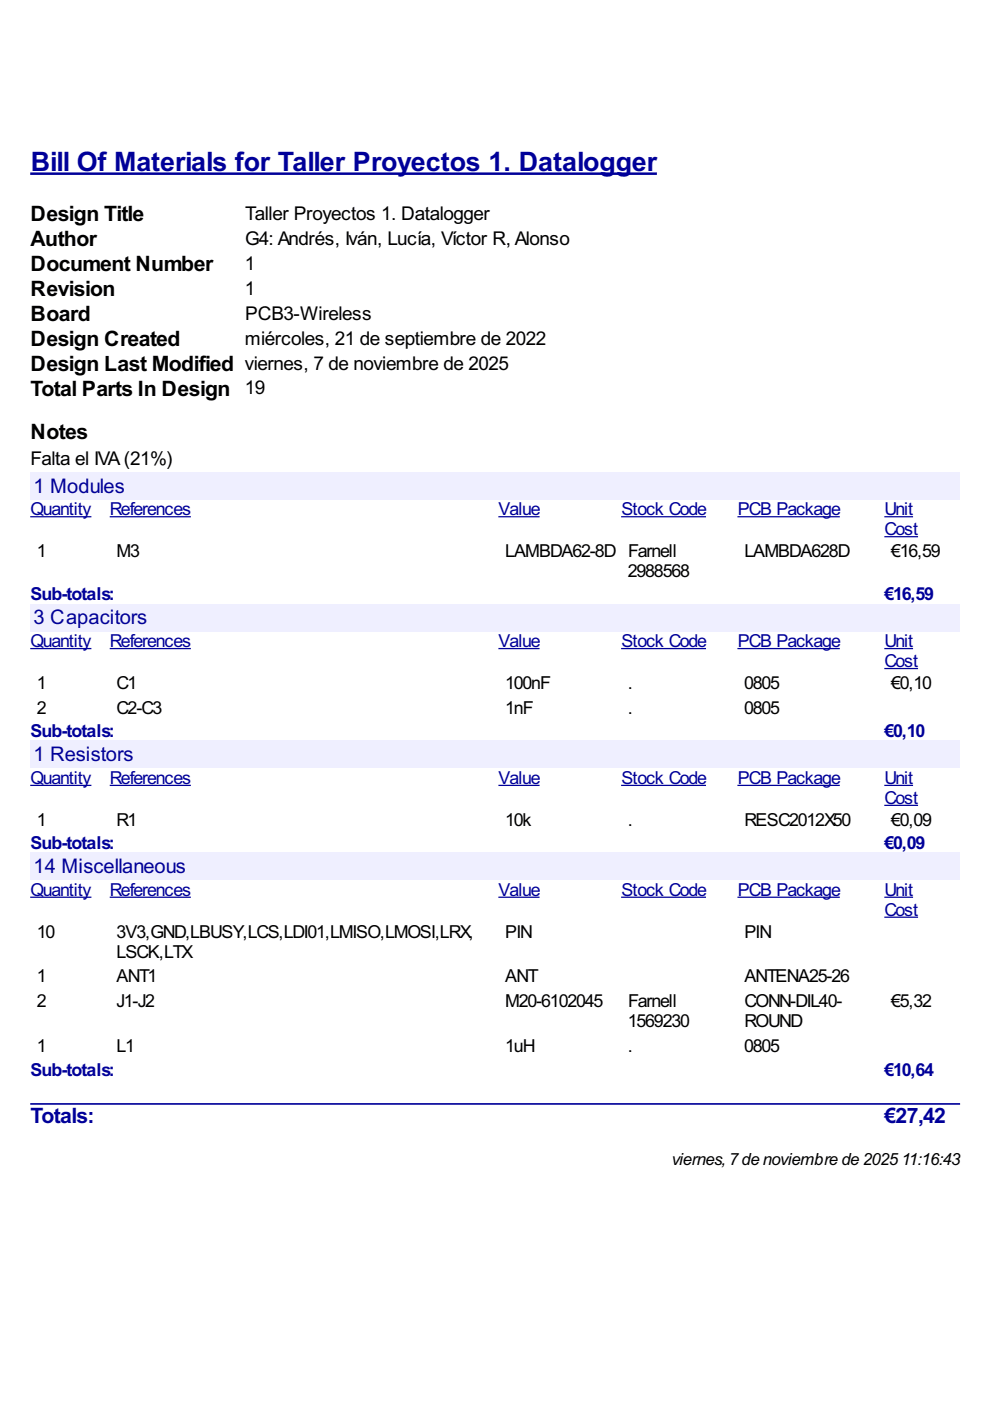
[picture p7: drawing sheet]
<svg xmlns="http://www.w3.org/2000/svg" width="210mm" height="297mm" viewBox="0 0 210 297" stroke-linecap="round" stroke-linejoin="round" font-family="sans-serif">
<defs><g id="words">
<text font-size="6.3" fill="#009" x="6.5" y="36.3">Bill Of Materials for Taller Proyectos 1. Datalogger</text>
<g font-size="5">
<text x="6.5" y="46.9">Design Title</text>
<text x="6.5" y="52.2">Author</text>
<text x="6.5" y="57.5">Document Number</text>
<text x="6.5" y="62.7">Revision</text>
<text x="6.5" y="68">Board</text>
<text x="6.5" y="73.3">Design Created</text>
<text x="6.5" y="78.6">Design Last Modified viernes, 7 de noviembre de 2025</text>
<text x="6.5" y="83.9">Total Parts In Design 19</text>
<text x="6.5" y="93.1">Notes</text>
</g>
<g font-size="5" fill="#009">
<text x="6.5" y="238.2">Totals:</text>
<text x="187.5" y="238.2">€27,42</text>
</g>
<g font-size="4.8" fill="#009">
<text x="7.1" y="104.4">1 Modules</text>
<text x="7.1" y="132.4">3 Capacitors</text>
<text x="7.1" y="161.4">1 Resistors</text>
<text x="7.1" y="185.1">14 Miscellaneous</text>
</g>
<g font-size="4.5">
<text x="52" y="46.6">Taller Proyectos 1. Datalogger</text>
<text x="52" y="51.9">G4: Andrés, Iván, Lucía, Víctor R, Alonso</text>
<text x="51.9" y="57.2">1</text>
<text x="51.9" y="62.5">1</text>
<text x="52" y="67.8">PCB3-Wireless</text>
<text x="51.9" y="73.1">miércoles, 21 de septiembre de 2022</text>
<text x="6.5" y="98.5">Falta el IVA(21%)</text>
</g>
<g font-size="4.2" fill="#009">
<text x="6.5" y="109.3">Quantity</text>
<text x="23.3" y="109.3">References</text>
<text x="105.7" y="109.3">Value</text>
<text x="131.8" y="109.3">Stock Code</text>
<text x="156.4" y="109.3">PCB Package</text>
<text x="187.6" y="109.3">Unit</text>
<text x="187.6" y="113.5">Cost</text>
<text x="6.5" y="127.3">Sub-totals:</text>
<text x="187.5" y="127.3">€16,59</text>
<text x="6.5" y="137.2">Quantity</text>
<text x="23.3" y="137.2">References</text>
<text x="105.7" y="137.2">Value</text>
<text x="131.8" y="137.2">Stock Code</text>
<text x="156.4" y="137.2">PCB Package</text>
<text x="187.6" y="137.2">Unit</text>
<text x="187.6" y="141.5">Cost</text>
<text x="6.5" y="156.3">Sub-totals:</text>
<text x="187.5" y="156.3">€0,10</text>
<text x="6.5" y="166.3">Quantity</text>
<text x="23.3" y="166.3">References</text>
<text x="105.7" y="166.3">Value</text>
<text x="131.8" y="166.3">Stock Code</text>
<text x="156.4" y="166.3">PCB Package</text>
<text x="187.6" y="166.3">Unit</text>
<text x="187.6" y="170.5">Cost</text>
<text x="6.5" y="180">Sub-totals:</text>
<text x="187.5" y="180">€0,09</text>
<text x="6.5" y="190">Quantity</text>
<text x="23.3" y="190">References</text>
<text x="105.7" y="190">Value</text>
<text x="131.8" y="190">Stock Code</text>
<text x="156.4" y="190">PCB Package</text>
<text x="187.6" y="190">Unit</text>
<text x="187.6" y="194.2">Cost</text>
<text x="6.5" y="228.1">Sub-totals:</text>
<text x="187.5" y="228.1">€10,64</text>
</g>
<g font-size="4.2">
<text x="7.8" y="118.1">1</text>
<text x="24.7" y="118.1">M3</text>
<text x="107.1" y="118.1">LAMBDA62-8D Farnell</text>
<text x="157.8" y="118.1">LAMBDA628D</text>
<text x="188.9" y="118.1">€16,59</text>
<text x="133.1" y="122.3">2988568</text>
<text x="7.8" y="146.1">1</text>
<text x="24.7" y="146.1">C1</text>
<text x="107.1" y="146.1">100nF</text>
<text x="133.1" y="146.1">.</text>
<text x="157.8" y="146.1">0805</text>
<text x="188.9" y="146.1">€0,10</text>
<text x="7.8" y="151.4">2</text>
<text x="24.7" y="151.4">C2-C3</text>
<text x="107.1" y="151.4">1nF</text>
<text x="133.1" y="151.4">.</text>
<text x="157.8" y="151.4">0805</text>
<text x="7.8" y="175.1">1</text>
<text x="24.7" y="175.1">R1</text>
<text x="107.1" y="175.1">10k</text>
<text x="133.1" y="175.1">.</text>
<text x="157.8" y="175.1">RESC2012X50</text>
<text x="188.9" y="175.1">€0,09</text>
<text x="7.8" y="198.8">10</text>
<text x="24.7" y="198.8">3V3,GND,LBUSY,LCS,LDI01,LMISO,LMOSI,LRX,</text>
<text x="24.7" y="203">LSCK,LTX</text>
<text x="107.1" y="198.8">PIN</text>
<text x="157.8" y="198.8">PIN</text>
<text x="7.8" y="208.3">1</text>
<text x="24.7" y="208.3">ANT1</text>
<text x="107.1" y="208.3">ANT</text>
<text x="157.8" y="208.3">ANTENA25-26</text>
<text x="7.8" y="213.6">2</text>
<text x="24.7" y="213.6">J1-J2</text>
<text x="107.1" y="213.6">M20-6102045</text>
<text x="133.2" y="213.6">Farnell</text>
<text x="157.8" y="213.6">CONN-DIL40-</text>
<text x="188.9" y="213.6">€5,32</text>
<text x="133.1" y="217.8">1569230</text>
<text x="157.8" y="217.8">ROUND</text>
<text x="7.8" y="223.1">1</text>
<text x="24.7" y="223.1">L1</text>
<text x="107.1" y="223.1">1uH</text>
<text x="133.1" y="223.1">.</text>
<text x="157.8" y="223.1">0805</text>
</g>
<text font-size="4" x="142.4" y="246.9">viernes,7de noviembre de 202511:16:43</text>
</g></defs>
<path d="M6.4 36.8h132.9" fill="none" stroke="#009" stroke-width=".53"/>
<g fill="#efefff">
<path d="M6.4 100.1h197.2v5.8h-197.2z"/>
<path d="M6.9 100.2h19.3v4.8h-19.3z"/>
</g>
<path d="M6.4 109.6h13M23.3 109.6h17.2M105.7 109.6h8.7M131.7 109.6h18M156.4 109.6h21.7M187.5 109.6h6.1M187.5 113.8h7.1" fill="none" stroke="#009" stroke-width=".26"/>
<g fill="#efefff">
<path d="M6.4 128.1h197.2v5.7h-197.2z"/>
<path d="M6.9 128.3h24.1v4.7h-24.1z"/>
</g>
<path d="M6.4 137.5h13M23.3 137.5h17.2M105.7 137.5h8.7M131.7 137.5h18M156.4 137.5h21.7M187.5 137.5h6.1M187.5 141.7h7.1" fill="none" stroke="#009" stroke-width=".26"/>
<g fill="#efefff">
<path d="M6.4 157.1h197.2v5.7h-197.2z"/>
<path d="M6.9 157.4h21.2v4.7h-21.2z"/>
</g>
<path d="M6.4 166.5h13M23.3 166.5h17.2M105.7 166.5h8.7M131.7 166.5h18M156.4 166.5h21.7M187.5 166.5h6.1M187.5 170.8h7.1" fill="none" stroke="#009" stroke-width=".26"/>
<g fill="#efefff">
<path d="M6.4 180.8h197.2v5.7h-197.2z"/>
<path d="M6.9 180.9h32.3v4.8h-32.3z"/>
</g>
<path d="M6.4 190.2h13M23.3 190.2h17.2M105.7 190.2h8.7M131.7 190.2h18M156.4 190.2h21.7M187.5 190.2h6.1M187.5 194.5h7.1" fill="none" stroke="#009" stroke-width=".26"/>
<path d="M6.6 234.1h196.8" fill="none" stroke="#009" stroke-width=".35"/>
<path d="M179.6 5h23.8v23.8h-23.8z" fill-rule="evenodd" fill="#f0f0f0"/>
<path d="M179.6 5h23.8v23.8h-23.8z" fill-rule="evenodd" fill="#fff"/>
<use href="#words"/>
</svg>
